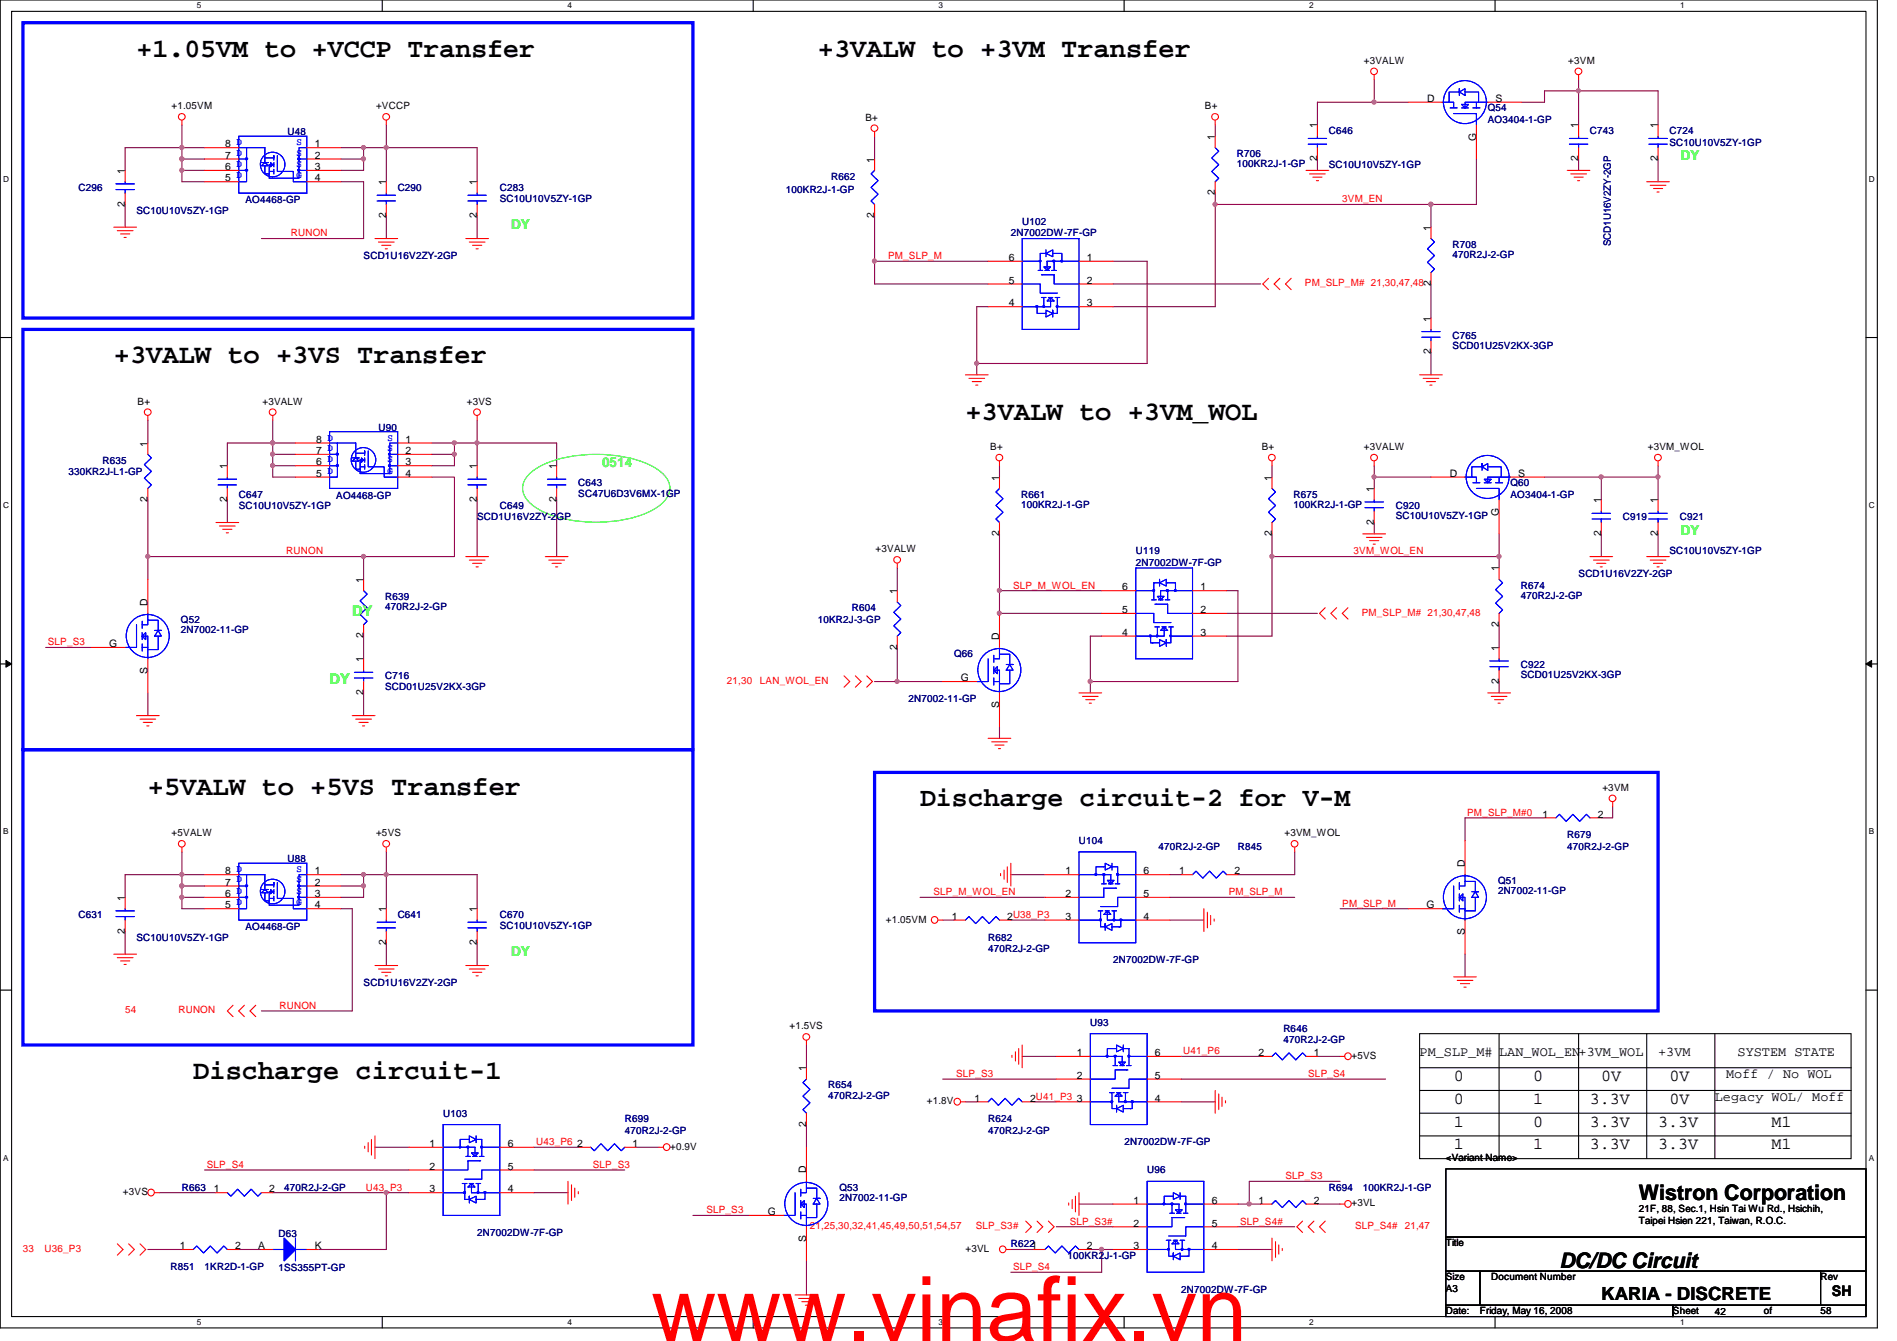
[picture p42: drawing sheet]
<svg xmlns="http://www.w3.org/2000/svg" width="297mm" height="210mm" viewBox="0 0 297 210" stroke-linecap="round" stroke-linejoin="round" font-family="sans-serif">
<defs><g id="words">
<text font-size="14.1" fill="#f00" x="102" y="209.9">www.vinafix.vn</text>
<g font-size="4.2">
<text x="21.4" y="8.8">+1.05VM to +VCCP Transfer</text>
<text x="128.1" y="8.9">+3VALW to +3VM Transfer</text>
<text x="17.8" y="56.9">+3VALW to +3VS Transfer</text>
<text x="151.2" y="65.8">+3VALW to +3VM_WOL</text>
<text x="23.2" y="124.5">+5VALW to +5VS Transfer</text>
<text x="144.1" y="126.2">Discharge circuit-2 for V-M</text>
<text x="30.3" y="168.9">Discharge circuit-1</text>
</g>
<g font-size="3.3">
<text x="256.6" y="187.9">Wistron Corporation</text>
<text x="244.2" y="198.5">DC/DC Circuit</text>
</g>
<text font-size="2.8" x="250.7" y="203.5">KARIA - DISCRETE</text>
<g font-size="2.6">
<text x="227.6" y="172.8">0</text>
<text x="227.6" y="169.2">0</text>
<text x="240.1" y="169.2">0</text>
<text x="240.1" y="172.8">1</text>
<text x="249" y="172.8">3.3V</text>
<text x="250.7" y="169.2">0V</text>
<text x="261.4" y="169.2">0V</text>
<text x="261.4" y="172.8">0V</text>
<text x="227.6" y="176.4">1</text>
<text x="227.6" y="179.9">1</text>
<text x="240.1" y="179.9">1</text>
<text x="240.1" y="176.4">0</text>
<text x="249" y="176.4">3.3V</text>
<text x="249" y="179.9">3.3V</text>
<text x="259.6" y="179.9">3.3V</text>
<text x="259.6" y="176.4">3.3V</text>
<text x="277.4" y="179.9">M1</text>
<text x="277.4" y="176.4">M1</text>
</g>
<g font-size="2.3" fill="#0f0">
<text x="55.2" y="96.4">DY</text>
<text x="51.6" y="107">DY</text>
</g>
<text font-size="2.3" x="286.8" y="202.9">SH</text>
<g font-size="2.1" fill="#0f0">
<text x="263.2" y="25.1">DY</text>
<text x="80" y="35.8">DY</text>
<text x="94.3" y="73.1">0514</text>
<text x="263.2" y="83.8">DY</text>
<text x="80" y="149.6">DY</text>
</g>
<g font-size="2.1">
<text x="222.3" y="165.2">PM_SLP_M#</text>
<text x="234.7" y="165.2">LAN_WOL_EN+3VM_WOL</text>
<text x="259.6" y="165.2">+3VM</text>
<text x="272.1" y="165.2">SYSTEM STATE</text>
<text x="268.5" y="172.3">Legacy WOL/ Moff</text>
<text x="270.3" y="168.8">Moff / No WOL</text>
</g>
<g font-size="1.6">
<text x="213.6" y="10">+3VALW</text>
<text x="245.6" y="10">+3VM</text>
<text x="26.9" y="17.1">+1.05VM</text>
<text x="58.9" y="17.1">+VCCP</text>
<text x="188.7" y="17.1">B+</text>
<text x="223.5" y="16">D</text>
<text x="234.2" y="16">S</text>
<text x="35.3" y="23.1">8 D</text>
<text x="49.3" y="23.1">1</text>
<text x="135.5" y="18.9">B+</text>
<text x="190.2" y="21.9" transform="rotate(-90 190.2 21.9)">1</text>
<text x="206.2" y="20.1" transform="rotate(-90 206.2 20.1)">1</text>
<text x="231.1" y="22.1" transform="rotate(-90 231.1 22.1)">G</text>
<text x="247.1" y="20.1" transform="rotate(-90 247.1 20.1)">1</text>
<text x="259.6" y="20.1" transform="rotate(-90 259.6 20.1)">1</text>
<text x="19.6" y="27.2" transform="rotate(-90 19.6 27.2)">1</text>
<text x="35.3" y="28.4">5</text>
<text x="35.3" y="26.6">6</text>
<text x="35.3" y="24.8">7</text>
<text x="49.3" y="24.8">2</text>
<text x="49.3" y="26.6">3</text>
<text x="49.3" y="28.4">4</text>
<text x="60.4" y="29" transform="rotate(-90 60.4 29)">1</text>
<text x="74.7" y="29" transform="rotate(-90 74.7 29)">1</text>
<text x="136.9" y="25.4" transform="rotate(-90 136.9 25.4)">1</text>
<text x="206.2" y="25.2" transform="rotate(-90 206.2 25.2)">2</text>
<text x="247.1" y="25.2" transform="rotate(-90 247.1 25.2)">2</text>
<text x="259.6" y="25.2" transform="rotate(-90 259.6 25.2)">2</text>
<text x="19.6" y="32.3" transform="rotate(-90 19.6 32.3)">2</text>
<text x="60.4" y="34.1" transform="rotate(-90 60.4 34.1)">2</text>
<text x="74.7" y="34.1" transform="rotate(-90 74.7 34.1)">2</text>
<text x="136.9" y="34.1" transform="rotate(-90 136.9 34.1)">2</text>
<text x="190.2" y="30.6" transform="rotate(-90 190.2 30.6)">2</text>
<text x="157.9" y="40.9">6</text>
<text x="170.2" y="40.9">1</text>
<text x="224" y="36.1" transform="rotate(-90 224 36.1)">1</text>
<text x="157.9" y="48">4</text>
<text x="157.9" y="44.4">5</text>
<text x="170.2" y="44.4">2</text>
<text x="170.2" y="48">3</text>
<text x="224" y="44.8" transform="rotate(-90 224 44.8)">2</text>
<text x="224" y="50.3" transform="rotate(-90 224 50.3)">1</text>
<text x="224" y="55.5" transform="rotate(-90 224 55.5)">2</text>
<text x="21.5" y="63.3">B+</text>
<text x="41.1" y="63.3">+3VALW</text>
<text x="73.1" y="63.3">+3VS</text>
<text x="23.1" y="69.9" transform="rotate(-90 23.1 69.9)">1</text>
<text x="49.5" y="71.1">7</text>
<text x="49.5" y="69.3">8 D</text>
<text x="63.5" y="69.3">1</text>
<text x="63.5" y="71.1">2</text>
<text x="155.1" y="70.4">B+</text>
<text x="197.6" y="70.4">B+</text>
<text x="213.6" y="70.4">+3VALW</text>
<text x="258" y="70.4">+3VM_WOL</text>
<text x="35.6" y="73.4" transform="rotate(-90 35.6 73.4)">1</text>
<text x="49.5" y="74.6">5</text>
<text x="49.5" y="72.9">6</text>
<text x="63.5" y="72.9">3</text>
<text x="63.5" y="74.6">4</text>
<text x="74.7" y="73.4" transform="rotate(-90 74.7 73.4)">1</text>
<text x="87.1" y="73.4" transform="rotate(-90 87.1 73.4)">1</text>
<text x="156.5" y="75.2" transform="rotate(-90 156.5 75.2)">1</text>
<text x="199.1" y="75.2" transform="rotate(-90 199.1 75.2)">1</text>
<text x="215.1" y="77" transform="rotate(-90 215.1 77)">1</text>
<text x="227" y="74.6">D</text>
<text x="237.7" y="74.6">S</text>
<text x="23.1" y="78.6" transform="rotate(-90 23.1 78.6)">2</text>
<text x="35.6" y="78.6" transform="rotate(-90 35.6 78.6)">2</text>
<text x="74.7" y="78.6" transform="rotate(-90 74.7 78.6)">2</text>
<text x="87.1" y="78.6" transform="rotate(-90 87.1 78.6)">2</text>
<text x="156.5" y="83.9" transform="rotate(-90 156.5 83.9)">2</text>
<text x="199.1" y="83.9" transform="rotate(-90 199.1 83.9)">2</text>
<text x="215.1" y="82.1" transform="rotate(-90 215.1 82.1)">2</text>
<text x="234.7" y="80.7" transform="rotate(-90 234.7 80.7)">G</text>
<text x="250.7" y="83.9" transform="rotate(-90 250.7 83.9)">2</text>
<text x="250.7" y="78.8" transform="rotate(-90 250.7 78.8)">1</text>
<text x="259.6" y="83.9" transform="rotate(-90 259.6 83.9)">2</text>
<text x="259.6" y="78.8" transform="rotate(-90 259.6 78.8)">1</text>
<text x="137.1" y="86.4">+3VALW</text>
<text x="234.7" y="89.5" transform="rotate(-90 234.7 89.5)">1</text>
<text x="23.1" y="94.8" transform="rotate(-90 23.1 94.8)">D</text>
<text x="56.9" y="91.2" transform="rotate(-90 56.9 91.2)">1</text>
<text x="140.5" y="93" transform="rotate(-90 140.5 93)">1</text>
<text x="175.7" y="96">5</text>
<text x="175.7" y="92.4">6</text>
<text x="188" y="92.4">1</text>
<text x="188" y="96">2</text>
<text x="17.1" y="101.3">G</text>
<text x="56.9" y="99.9" transform="rotate(-90 56.9 99.9)">2</text>
<text x="140.5" y="101.7" transform="rotate(-90 140.5 101.7)">2</text>
<text x="156.5" y="100.1" transform="rotate(-90 156.5 100.1)">D</text>
<text x="175.7" y="99.5">4</text>
<text x="188" y="99.5">3</text>
<text x="234.7" y="101.9" transform="rotate(-90 234.7 101.9)">1</text>
<text x="234.7" y="98.1" transform="rotate(-90 234.7 98.1)">2</text>
<text x="23.1" y="105.5" transform="rotate(-90 23.1 105.5)">S</text>
<text x="56.9" y="103.7" transform="rotate(-90 56.9 103.7)">1</text>
<text x="150.4" y="106.6">G</text>
<text x="234.7" y="107" transform="rotate(-90 234.7 107)">2</text>
<text x="56.9" y="108.8" transform="rotate(-90 56.9 108.8)">2</text>
<text x="156.5" y="110.8" transform="rotate(-90 156.5 110.8)">S</text>
<text x="250.9" y="123.8">+3VM</text>
<text x="26.9" y="130.9">+5VALW</text>
<text x="58.9" y="130.9">+5VS</text>
<text x="201.1" y="130.9">+3VM_WOL</text>
<text x="241.5" y="128">1</text>
<text x="250.2" y="128">2</text>
<text x="35.3" y="136.9">8 D</text>
<text x="49.3" y="136.9">1</text>
<text x="166.8" y="136.9">1</text>
<text x="179.1" y="136.9">6</text>
<text x="184.6" y="136.9">1</text>
<text x="193.3" y="136.9">2</text>
<text x="229.4" y="135.7" transform="rotate(-90 229.4 135.7)">D</text>
<text x="19.6" y="141" transform="rotate(-90 19.6 141)">1</text>
<text x="35.3" y="142.2">5</text>
<text x="35.3" y="140.4">6</text>
<text x="35.3" y="138.6">7</text>
<text x="49.3" y="138.6">2</text>
<text x="49.3" y="140.4">3</text>
<text x="49.3" y="142.2">4</text>
<text x="60.4" y="142.8" transform="rotate(-90 60.4 142.8)">1</text>
<text x="74.7" y="142.8" transform="rotate(-90 74.7 142.8)">1</text>
<text x="149.1" y="144">1</text>
<text x="157.7" y="144">2U38_P3</text>
<text x="166.8" y="140.4">2</text>
<text x="166.8" y="144">3</text>
<text x="179.1" y="144">4</text>
<text x="179.1" y="140.4">5</text>
<text x="223.3" y="142.2">G</text>
<text x="19.6" y="146.1" transform="rotate(-90 19.6 146.1)">2</text>
<text x="60.4" y="147.9" transform="rotate(-90 60.4 147.9)">2</text>
<text x="74.7" y="147.9" transform="rotate(-90 74.7 147.9)">2</text>
<text x="138.7" y="144.4">+1.05VM</text>
<text x="229.4" y="146.3" transform="rotate(-90 229.4 146.3)">S</text>
<text x="123.6" y="161.1">+1.5VS</text>
<text x="126.2" y="167.7" transform="rotate(-90 126.2 167.7)">1</text>
<text x="168.6" y="165.3">1</text>
<text x="180.8" y="165.3">6</text>
<text x="197.1" y="165.3">2</text>
<text x="205.7" y="165.3">1</text>
<text x="211.6" y="165.7">+5VS</text>
<text x="145.1" y="172.8">+1.8V</text>
<text x="152.6" y="172.4">1</text>
<text x="161.3" y="172.4">2U41_P3</text>
<text x="168.6" y="168.9">2</text>
<text x="168.6" y="172.4">3</text>
<text x="180.8" y="172.4">4</text>
<text x="180.8" y="168.9">5</text>
<text x="67.3" y="179.5">1</text>
<text x="79.5" y="179.5">6</text>
<text x="90.4" y="179.5">2</text>
<text x="99.1" y="179.5">1</text>
<text x="104.9" y="180">+0.9V</text>
<text x="126.2" y="176.4" transform="rotate(-90 126.2 176.4)">2</text>
<text x="67.3" y="183.1">2</text>
<text x="79.5" y="183.1">5</text>
<text x="126.2" y="183.7" transform="rotate(-90 126.2 183.7)">D</text>
<text x="226.4" y="181.7">&lt;Variant Name&gt;</text>
<text x="19.3" y="187.1">+3VS</text>
<text x="33.5" y="186.6">1</text>
<text x="42.2" y="186.6">2</text>
<text x="67.3" y="186.6">3</text>
<text x="79.5" y="186.6">4</text>
<text x="120.2" y="190.2">G</text>
<text x="177.5" y="188.4">1</text>
<text x="177.5" y="192">2</text>
<text x="189.7" y="192">5</text>
<text x="189.7" y="188.4">6</text>
<text x="197.1" y="188.4">1</text>
<text x="205.7" y="188.4">2</text>
<text x="211.6" y="188.8">+3VL</text>
<text x="256.6" y="189.7">21F, 88, Sec.1, Hsin Tai Wu Rd., Hsichih,</text>
<text x="256.6" y="191.6">Taipei Hsien 221, Taiwan, R.O.C.</text>
<text x="28.1" y="195.5">1</text>
<text x="36.8" y="195.5">2</text>
<text x="40.4" y="195.5">A</text>
<text x="49.3" y="195.5">K</text>
<text x="126.2" y="194.4" transform="rotate(-90 126.2 194.4)">S</text>
<text x="151.2" y="196">+3VL</text>
<text x="170.2" y="195.5">2</text>
<text x="177.5" y="195.5">3</text>
<text x="189.7" y="195.5">4</text>
<text x="226.4" y="195.1">Title</text>
<text x="226.4" y="200.4">Size</text>
<text x="226.4" y="202.2">A3</text>
<text x="233.5" y="200.4">Document Number</text>
<text x="285.1" y="200.4">Rev</text>
<text x="226.4" y="205.7">Date:</text>
<text x="231.7" y="205.7">Friday, May 16, 2008</text>
<text x="262" y="205.7">Sheet</text>
<text x="268.5" y="205.9">42</text>
<text x="276.2" y="205.7">of</text>
<text x="285.1" y="205.7">58</text>
</g>
<g font-size="1.6" fill="#00007f">
<text x="233" y="17.4">Q54</text>
<text x="45" y="21.2">U48</text>
<text x="208.1" y="21">C646</text>
<text x="233" y="19.2">AO3404-1-GP</text>
<text x="249" y="21">C743</text>
<text x="261.4" y="21">C724</text>
<text x="261.4" y="22.8">SC10U10V5ZY-1GP</text>
<text x="12.3" y="29.9">C296</text>
<text x="62.3" y="29.9">C290</text>
<text x="78.3" y="29.9">C283</text>
<text x="130.2" y="28.1">R662</text>
<text x="193.7" y="24.6">R706</text>
<text x="193.7" y="26.2">100KR2J-1-GP</text>
<text x="208.1" y="26.3">SC10U10V5ZY-1GP</text>
<text x="21.4" y="33.4">SC10U10V5ZY-1GP</text>
<text x="38.4" y="31.8">AO4468-GP</text>
<text x="78.3" y="31.7">SC10U10V5ZY-1GP</text>
<text x="123.1" y="30.2">100KR2J-1-GP</text>
<text x="160.1" y="35.2">U102</text>
<text x="56.9" y="40.6">SCD1U16V2ZY-2GP</text>
<text x="158.3" y="37">2N7002DW-7F-GP</text>
<text x="227.5" y="38.8">R708</text>
<text x="227.5" y="40.4">470R2J-2-GP</text>
<text x="252.2" y="38.6" transform="rotate(-90 252.2 38.6)">SCD1U16V2ZY-2GP</text>
<text x="227.5" y="53">C765</text>
<text x="227.5" y="54.6">SCD01U25V2KX-3GP</text>
<text x="59.3" y="67.4">U90</text>
<text x="10.7" y="74.3">330KR2J-L1-GP</text>
<text x="16" y="72.6">R635</text>
<text x="37.4" y="77.9">C647</text>
<text x="90.5" y="76.1">C643</text>
<text x="90.5" y="77.7">SC47U6D3V6MX-1GP</text>
<text x="159.9" y="77.9">R661</text>
<text x="202.6" y="77.9">R675</text>
<text x="236.5" y="76.1">Q60</text>
<text x="236.5" y="77.9">AO3404-1-GP</text>
<text x="37.4" y="79.7">SC10U10V5ZY-1GP</text>
<text x="52.7" y="78.1">AO4468-GP</text>
<text x="74.7" y="81.4">SCD1U16V2ZY-2GP</text>
<text x="78.3" y="79.7">C649</text>
<text x="159.9" y="79.5">100KR2J-1-GP</text>
<text x="202.6" y="79.5">100KR2J-1-GP</text>
<text x="218.6" y="79.7">C920</text>
<text x="218.6" y="81.3">SC10U10V5ZY-1GP</text>
<text x="254.1" y="81.4">C919</text>
<text x="263" y="81.4">C921</text>
<text x="177.8" y="86.8">U119</text>
<text x="177.8" y="88.6">2N7002DW-7F-GP</text>
<text x="261.4" y="86.8">SC10U10V5ZY-1GP</text>
<text x="60.3" y="93.9">R639</text>
<text x="60.3" y="95.5">470R2J-2-GP</text>
<text x="133.4" y="95.7">R604</text>
<text x="238.1" y="92.1">R674</text>
<text x="238.1" y="93.7">470R2J-2-GP</text>
<text x="247.2" y="90.3">SCD1U16V2ZY-2GP</text>
<text x="28.3" y="97.5">Q52</text>
<text x="28.3" y="99.1">2N7002-11-GP</text>
<text x="128.1" y="97.5">10KR2J-3-GP</text>
<text x="60.3" y="106.3">C716</text>
<text x="60.3" y="107.9">SCD01U25V2KX-3GP</text>
<text x="149.4" y="102.8">Q66</text>
<text x="238.1" y="104.6">C922</text>
<text x="238.1" y="106.2">SCD01U25V2KX-3GP</text>
<text x="142.3" y="109.9">2N7002-11-GP</text>
<text x="245.4" y="131.2">R679</text>
<text x="45" y="135">U88</text>
<text x="168.9" y="132.1">U104</text>
<text x="181.4" y="133">470R2J-2-GP</text>
<text x="193.8" y="133">R845</text>
<text x="245.4" y="133">470R2J-2-GP</text>
<text x="12.3" y="143.7">C631</text>
<text x="62.3" y="143.7">C641</text>
<text x="78.3" y="143.7">C670</text>
<text x="234.6" y="138.3">Q51</text>
<text x="234.6" y="140">2N7002-11-GP</text>
<text x="21.4" y="147.2">SC10U10V5ZY-1GP</text>
<text x="38.4" y="145.6">AO4468-GP</text>
<text x="78.3" y="145.5">SC10U10V5ZY-1GP</text>
<text x="154.7" y="147.2">R682</text>
<text x="154.7" y="149">470R2J-2-GP</text>
<text x="56.9" y="154.3">SCD1U16V2ZY-2GP</text>
<text x="174.3" y="150.8">2N7002DW-7F-GP</text>
<text x="170.7" y="160.6">U93</text>
<text x="201" y="161.5">R646</text>
<text x="201" y="163.2">470R2J-2-GP</text>
<text x="129.7" y="170.3">R654</text>
<text x="129.7" y="172">470R2J-2-GP</text>
<text x="69.4" y="174.8">U103</text>
<text x="97.8" y="175.7">R699</text>
<text x="97.8" y="177.5">470R2J-2-GP</text>
<text x="154.7" y="175.7">R624</text>
<text x="154.7" y="177.5">470R2J-2-GP</text>
<text x="176.1" y="179.2">2N7002DW-7F-GP</text>
<text x="179.6" y="183.7">U96</text>
<text x="28.5" y="186.4">R663</text>
<text x="44.5" y="186.4">470R2J-2-GP</text>
<text x="131.4" y="186.4">Q53</text>
<text x="131.4" y="188">2N7002-11-GP</text>
<text x="208.1" y="186.4">R694</text>
<text x="213.4" y="186.4">100KR2J-1-GP</text>
<text x="43.6" y="193.6">D63</text>
<text x="74.7" y="193.5">2N7002DW-7F-GP</text>
<text x="158.3" y="195.2">R6221</text>
<text x="167.2" y="197">100KR2J-1-GP</text>
<text x="26.7" y="198.8">R851</text>
<text x="32" y="198.8">1KR2D-1-GP</text>
<text x="43.6" y="199">1SS355PT-GP</text>
<text x="185" y="202.4">2N7002DW-7F-GP</text>
</g>
<g font-size="1.6" fill="#00f">
<text x="37" y="22.7">D</text>
<text x="46.4" y="22.7">S</text>
<text x="37" y="27.9">D</text>
<text x="37" y="26.1">D</text>
<text x="37" y="24.3">D</text>
<text x="46.4" y="24.3">S</text>
<text x="46.4" y="26.1">S</text>
<text x="46.4" y="27.9">G</text>
<text x="51.3" y="70.6">D</text>
<text x="51.3" y="69">D</text>
<text x="60.7" y="69">S</text>
<text x="60.7" y="70.6">S</text>
<text x="51.3" y="74.1">D</text>
<text x="51.3" y="72.3">D</text>
<text x="60.7" y="72.3">S</text>
<text x="60.7" y="74.1">G</text>
<text x="37" y="136.5">D</text>
<text x="46.4" y="136.5">S</text>
<text x="37" y="141.7">D</text>
<text x="37" y="139.9">D</text>
<text x="37" y="138.1">D</text>
<text x="46.4" y="138.1">S</text>
<text x="46.4" y="139.9">S</text>
<text x="46.4" y="141.7">G</text>
</g>
<g font-size="1.6" fill="#f00">
<text x="210.2" y="31.7">3VM_EN</text>
<text x="45.5" y="37">RUNON</text>
<text x="139.1" y="40.6">PM_SLP_M</text>
<text x="204.3" y="44.8">PM_SLP_M# 21,30,47,48</text>
<text x="44.8" y="86.8">RUNON</text>
<text x="212" y="86.8">3VM_WOL_EN</text>
<text x="158.6" y="92.1">SLP_M_WOL_EN</text>
<text x="7.5" y="101">SLP_S3</text>
<text x="213.2" y="96.4">PM_SLP_M# 21,30,47,48</text>
<text x="113.8" y="107.1">21,30</text>
<text x="119" y="107.1">LAN_WOL_EN</text>
<text x="229.7" y="127.7">PM_SLP_M#0</text>
<text x="146.2" y="140.1">SLP_M_WOL_EN</text>
<text x="192.4" y="140.1">PM_SLP_M</text>
<text x="210.2" y="141.9">PM_SLP_M</text>
<text x="19.6" y="158.6">54</text>
<text x="27.9" y="158.6">RUNON</text>
<text x="43.8" y="157.9">RUNON</text>
<text x="185.3" y="165">U41_P6</text>
<text x="149.7" y="168.6">SLP_S3</text>
<text x="204.8" y="168.6">SLP_S4</text>
<text x="83.9" y="179.2">U43_P6</text>
<text x="32.4" y="182.8">SLP_S4</text>
<text x="92.8" y="182.8">SLP_S3</text>
<text x="201.3" y="184.6">SLP_S3</text>
<text x="57.3" y="186.4">U43_P3</text>
<text x="110.6" y="189.9">SLP_S3</text>
<text x="167.5" y="191.7">SLP_S3#</text>
<text x="194.2" y="191.7">SLP_S4#</text>
<text x="3.6" y="196">33</text>
<text x="7" y="196">U36_P3</text>
<text x="126.8" y="192.4">21,25,30,32,41,45,49,50,51,54,57</text>
<text x="152.8" y="192.4">SLP_S3#</text>
<text x="212.2" y="192.4">SLP_S4# 21,47</text>
<text x="158.6" y="198.8">SLP_S4</text>
</g>
<g font-size="1.3">
<text x="30.8" y="1.3">5</text>
<text x="88.9" y="1.3">4</text>
<text x="146.9" y="1.3">3</text>
<text x="205" y="1.3">2</text>
<text x="263.1" y="1.3">1</text>
<text x=".5" y="28.4">D</text>
<text x="292.6" y="28.4">D</text>
<text x=".5" y="79.5">C</text>
<text x="292.6" y="79.5">C</text>
<text x=".5" y="130.6">B</text>
<text x="292.6" y="130.6">B</text>
<text x=".5" y="181.7">A</text>
<text x="292.6" y="181.7">A</text>
<text x="30.8" y="207.4">5</text>
<text x="88.9" y="207.4">4</text>
<text x="146.9" y="207.4">3</text>
<text x="205" y="207.4">2</text>
<text x="263.1" y="207.4">1</text>
</g>
</g></defs>
<path d="M0 0h294v207.9h-294zM1.8 1.8h290.4v204.3h-290.4z" fill="none" stroke="#000" stroke-width=".17"/>
<g fill="#fff">
<path d="M30.8 .2h.7v1.4h-.7z"/>
<path d="M30.8 206.2h.7v1.4h-.7z"/>
</g>
<path d="M59.9 0v1.8M59.9 206.1v1.8" fill="none" stroke="#000" stroke-width=".17"/>
<g fill="#fff">
<path d="M88.9 .2h.6v1.4h-.6z"/>
<path d="M88.9 206.2h.6v1.4h-.6z"/>
</g>
<path d="M117.9 0v1.8M117.9 206.1v1.8" fill="none" stroke="#000" stroke-width=".17"/>
<g fill="#fff">
<path d="M146.9 .2h.7v1.4h-.7z"/>
<path d="M146.9 206.2h.7v1.4h-.7z"/>
</g>
<path d="M176 0v1.8M176 206.1v1.8" fill="none" stroke="#000" stroke-width=".17"/>
<g fill="#fff">
<path d="M205 .2h.7v1.4h-.7z"/>
<path d="M205 206.2h.7v1.4h-.7z"/>
</g>
<path d="M234.1 0v1.8M234.1 206.1v1.8" fill="none" stroke="#000" stroke-width=".17"/>
<g fill="#fff">
<path d="M263.1 .2h.7v1.4h-.7z"/>
<path d="M263.1 206.2h.7v1.4h-.7z"/>
<path d="M.5 27.3h.9v1.4h-.9z"/>
<path d="M292.6 27.3h.9v1.4h-.9z"/>
<path d="M.5 78.4h.9v1.4h-.9z"/>
<path d="M292.6 78.4h.9v1.4h-.9z"/>
</g>
<path d="M0 52.8h1.8M292.2 52.8h1.8" fill="none" stroke="#000" stroke-width=".17"/>
<g fill="#fff">
<path d="M.5 129.5h.8v1.4h-.8z"/>
<path d="M292.6 129.5h.9v1.4h-.9z"/>
</g>
<path d="M0 103.9h1.8M292.2 103.9h1.8" fill="none" stroke="#000" stroke-width=".17"/>
<path d="M.9 103.4l.9 .5-.9 .5zM292.2 103.9l.9-.5v1z" fill="#000"/>
<path d="M.9 103.4l.9 .5-.9 .5zM292.2 103.9l.9-.5v1z" fill="none" stroke="#000" stroke-width=".16"/>
<g fill="#fff">
<path d="M.5 180.5h.8v1.4h-.8z"/>
<path d="M292.6 180.5h.9v1.4h-.9z"/>
</g>
<path d="M0 155h1.8M292.2 155h1.8" fill="none" stroke="#000" stroke-width=".17"/>
<path d="M215.2 16h5.3M190.3 30.2v1.8M28.5 133.3v3.6h-8.9M60.5 136.9h-3.6v1.8M241.8 128h-12.4v3.6M40.9 158.2h14.3M209.8 142.2h10.7M229.4 149.4v3.5M99.6 179.6h3.6" fill="none" stroke="#7f003f" stroke-width=".17"/>
<circle cx="56.9" cy="136.9" r=".32" fill="#f0f"/>
<circle cx="56.9" cy="136.9" r=".32" fill="none" stroke="#f0f" stroke-width=".17"/>
<path d="M28.5 138.7v1.8M60.5 133.3v3.6" fill="none" stroke="#7f003f" stroke-width=".17"/>
<circle cx="28.5" cy="138.7" r=".32" fill="#f0f"/>
<circle cx="28.5" cy="138.7" r=".32" fill="none" stroke="#f0f" stroke-width=".17"/>
<path d="M215.2 12.4v3.6" fill="none" stroke="#7f003f" stroke-width=".17"/>
<circle cx="215.2" cy="16" r=".32" fill="#f0f"/>
<circle cx="215.2" cy="16" r=".32" fill="none" stroke="#f0f" stroke-width=".17"/>
<path d="M215.2 16h-8.9v3.6M241.8 14.2v1.8M247.2 12.4v7.2M136.9 33.8v10.6M206.3 24.9v1.8M231.2 24.9v7.1M252.5 126.2v1.8h-1.8M126.3 163.6v3.5M126.3 176v3.6M24.9 186.7h8.9M209.8 184.9h-14.2v3.6h-1.8" fill="none" stroke="#7f003f" stroke-width=".17"/>
<circle cx="136.9" cy="40.9" r=".32" fill="#f0f"/>
<circle cx="136.9" cy="40.9" r=".32" fill="none" stroke="#f0f" stroke-width=".17"/>
<path d="M136.9 40.9h17.8M60.5 186.7h3.5" fill="none" stroke="#7f003f" stroke-width=".17"/>
<circle cx="60.5" cy="186.7" r=".32" fill="#f0f"/>
<circle cx="60.5" cy="186.7" r=".32" fill="none" stroke="#f0f" stroke-width=".17"/>
<path d="M259.6 14.2v5.4M259.6 24.9v3.5M174.3 44.4h23.1M46.3 69.3h-3.6v1.8M7.2 101.3h7.1M108.5 190.2h8.9M170.7 195.6h1.8v3.5h-14.2" fill="none" stroke="#7f003f" stroke-width=".17"/>
<circle cx="42.7" cy="69.3" r=".32" fill="#f0f"/>
<circle cx="42.7" cy="69.3" r=".32" fill="none" stroke="#f0f" stroke-width=".17"/>
<path d="M42.7 72.9v1.8h3.6M42.7 71.1h3.6" fill="none" stroke="#7f003f" stroke-width=".17"/>
<circle cx="42.7" cy="72.9" r=".32" fill="#f0f"/>
<circle cx="42.7" cy="72.9" r=".32" fill="none" stroke="#f0f" stroke-width=".17"/>
<path d="M35.6 69.3h7.1M42.7 72.9h3.6" fill="none" stroke="#7f003f" stroke-width=".17"/>
<circle cx="42.7" cy="69.3" r=".32" fill="#f0f"/>
<circle cx="42.7" cy="69.3" r=".32" fill="none" stroke="#f0f" stroke-width=".17"/>
<path d="M42.7 71.1v1.8" fill="none" stroke="#7f003f" stroke-width=".17"/>
<circle cx="42.7" cy="71.1" r=".32" fill="#f0f"/>
<circle cx="42.7" cy="71.1" r=".32" fill="none" stroke="#f0f" stroke-width=".17"/>
<path d="M35.6 69.3v3.6M35.6 78.2v3.6M42.7 65.8v3.5M67.6 69.3h3.6v1.8" fill="none" stroke="#7f003f" stroke-width=".17"/>
<circle cx="71.1" cy="69.3" r=".32" fill="#f0f"/>
<circle cx="71.1" cy="69.3" r=".32" fill="none" stroke="#f0f" stroke-width=".17"/>
<circle cx="71.1" cy="71.1" r=".32" fill="#f0f"/>
<circle cx="71.1" cy="71.1" r=".32" fill="none" stroke="#f0f" stroke-width=".17"/>
<path d="M67.6 71.1h3.6v1.8h-3.6M67.6 74.7h3.6v12.4h-14.3M74.7 65.8v3.5h-3.5" fill="none" stroke="#7f003f" stroke-width=".17"/>
<circle cx="74.7" cy="69.3" r=".32" fill="#f0f"/>
<circle cx="74.7" cy="69.3" r=".32" fill="none" stroke="#f0f" stroke-width=".17"/>
<g fill="none" stroke="#7f003f" stroke-width=".17">
<path d="M241.8 14.2h5.4M247.2 24.9v1.8M174.3 40.9h5.3v16M23.2 65.8v3.5M23.2 78.2v8.9M74.7 72.9v-3.6h12.5v3.6M74.7 78.2v8.9M87.2 78.2v8.9M56.9 87.1v3.6M147.6 144h1.8M158.3 144h5.3M183.2 144h5.3"/>
<path d="M183.2 140.5h19.5M60.5 186.7v8.9M126.3 197.4v5.3"/>
</g>
<circle cx="56.9" cy="87.1" r=".32" fill="#f0f"/>
<circle cx="56.9" cy="87.1" r=".32" fill="none" stroke="#f0f" stroke-width=".17"/>
<path d="M152.9 48h1.8M179.6 56.9h-26.7v1.8M23.2 87.1h33.7M56.9 99.6v3.5" fill="none" stroke="#7f003f" stroke-width=".17"/>
<circle cx="152.9" cy="56.9" r=".32" fill="#f0f"/>
<circle cx="152.9" cy="56.9" r=".32" fill="none" stroke="#f0f" stroke-width=".17"/>
<path d="M136.9 21.3v3.6M23.2 87.1v3.6M56.9 108.5v3.5" fill="none" stroke="#7f003f" stroke-width=".17"/>
<circle cx="23.1" cy="87.1" r=".32" fill="#f0f"/>
<circle cx="23.1" cy="87.1" r=".32" fill="none" stroke="#f0f" stroke-width=".17"/>
<path d="M247.2 14.2h12.4M136.9 44.4h17.8" fill="none" stroke="#7f003f" stroke-width=".17"/>
<circle cx="247.2" cy="14.2" r=".32" fill="#f0f"/>
<circle cx="247.2" cy="14.2" r=".32" fill="none" stroke="#f0f" stroke-width=".17"/>
<path d="M23.2 108.5v3.5M32 183.1h32M165.4 192h8.9M193.8 192h8.9M195.6 188.5h1.8M206.3 188.5h3.5" fill="none" stroke="#7f003f" stroke-width=".17"/>
<circle cx="195.6" cy="188.4" r=".32" fill="#f0f"/>
<circle cx="195.6" cy="188.4" r=".32" fill="none" stroke="#f0f" stroke-width=".17"/>
<path d="M158.3 195.6h3.5M172.5 195.6h1.8" fill="none" stroke="#7f003f" stroke-width=".17"/>
<circle cx="172.5" cy="195.6" r=".32" fill="#f0f"/>
<circle cx="172.5" cy="195.6" r=".32" fill="none" stroke="#f0f" stroke-width=".17"/>
<path d="M28.5 136.9h3.5M168.9 188.5h5.4M193.8 195.6h5.4" fill="none" stroke="#7f003f" stroke-width=".17"/>
<circle cx="28.5" cy="136.9" r=".32" fill="#f0f"/>
<circle cx="28.5" cy="136.9" r=".32" fill="none" stroke="#f0f" stroke-width=".17"/>
<path d="M152.9 48v8.9M28.5 136.9v1.8" fill="none" stroke="#7f003f" stroke-width=".17"/>
<circle cx="28.5" cy="138.7" r=".32" fill="#f0f"/>
<circle cx="28.5" cy="138.7" r=".32" fill="none" stroke="#f0f" stroke-width=".17"/>
<path d="M28.5 138.7h3.5M32 140.5h-3.5v1.7h3.5" fill="none" stroke="#7f003f" stroke-width=".17"/>
<circle cx="28.5" cy="140.4" r=".32" fill="#f0f"/>
<circle cx="28.5" cy="140.4" r=".32" fill="none" stroke="#f0f" stroke-width=".17"/>
<path d="M190.3 19.6v1.7M190.3 32v16M19.6 136.9v3.6M53.4 136.9h3.5M53.4 138.7h3.5v1.8h-3.5" fill="none" stroke="#7f003f" stroke-width=".17"/>
<circle cx="56.9" cy="138.7" r=".32" fill="#f0f"/>
<circle cx="56.9" cy="138.7" r=".32" fill="none" stroke="#f0f" stroke-width=".17"/>
<path d="M190.3 32h33.8M174.3 48h16M60.5 136.9v5.3M58.7 179.6h5.3" fill="none" stroke="#7f003f" stroke-width=".17"/>
<circle cx="224" cy="32" r=".32" fill="#f0f"/>
<circle cx="224" cy="32" r=".32" fill="none" stroke="#f0f" stroke-width=".17"/>
<circle cx="190.3" cy="32" r=".32" fill="#f0f"/>
<circle cx="190.3" cy="32" r=".32" fill="none" stroke="#f0f" stroke-width=".17"/>
<path d="M60.5 136.9h14.2" fill="none" stroke="#7f003f" stroke-width=".17"/>
<circle cx="60.5" cy="136.9" r=".32" fill="#f0f"/>
<circle cx="60.5" cy="136.9" r=".32" fill="none" stroke="#f0f" stroke-width=".17"/>
<path d="M231.2 32h-7.1v3.6M224.1 55.1v3.6M74.7 136.9v5.3M53.4 142.2h1.8v16M83.6 179.6h7.1M83.6 186.7h5.3" fill="none" stroke="#7f003f" stroke-width=".17"/>
<circle cx="224" cy="32" r=".32" fill="#f0f"/>
<circle cx="224" cy="32" r=".32" fill="none" stroke="#f0f" stroke-width=".17"/>
<g fill="none" stroke="#7f003f" stroke-width=".17">
<path d="M28.5 19.6v3.5h-8.9M238.3 16h3.5M40.9 37.3h16M60.5 23.1h-3.6v1.8M19.6 145.8v3.6M60.5 147.6v3.5M74.7 147.6v3.5M147.6 168.9h17.8M151.2 172.5h1.7M160.1 165.4h5.3M161.8 172.5h3.6M185 172.5h5.3"/>
<path d="M185 165.4h12.4M185 168.9h32M206.3 165.4h3.5M83.6 183.1h14.2"/>
</g>
<circle cx="56.9" cy="23.1" r=".32" fill="#f0f"/>
<circle cx="56.9" cy="23.1" r=".32" fill="none" stroke="#f0f" stroke-width=".17"/>
<path d="M60.5 19.6v3.5M28.5 24.9v1.8" fill="none" stroke="#7f003f" stroke-width=".17"/>
<circle cx="28.5" cy="24.9" r=".32" fill="#f0f"/>
<circle cx="28.5" cy="24.9" r=".32" fill="none" stroke="#f0f" stroke-width=".17"/>
<path d="M28.5 23.1h3.5" fill="none" stroke="#7f003f" stroke-width=".17"/>
<circle cx="28.5" cy="23.1" r=".32" fill="#f0f"/>
<circle cx="28.5" cy="23.1" r=".32" fill="none" stroke="#f0f" stroke-width=".17"/>
<path d="M28.5 23.1v1.8" fill="none" stroke="#7f003f" stroke-width=".17"/>
<circle cx="28.5" cy="24.9" r=".32" fill="#f0f"/>
<circle cx="28.5" cy="24.9" r=".32" fill="none" stroke="#f0f" stroke-width=".17"/>
<path d="M28.5 24.9h3.5M32 26.7h-3.5v1.7h3.5" fill="none" stroke="#7f003f" stroke-width=".17"/>
<circle cx="28.5" cy="26.6" r=".32" fill="#f0f"/>
<circle cx="28.5" cy="26.6" r=".32" fill="none" stroke="#f0f" stroke-width=".17"/>
<path d="M19.6 23.1v3.6M53.4 23.1h3.5M53.4 24.9h3.5v1.8h-3.5" fill="none" stroke="#7f003f" stroke-width=".17"/>
<circle cx="56.9" cy="24.9" r=".32" fill="#f0f"/>
<circle cx="56.9" cy="24.9" r=".32" fill="none" stroke="#f0f" stroke-width=".17"/>
<path d="M74.7 23.1h-14.2v5.3" fill="none" stroke="#7f003f" stroke-width=".17"/>
<circle cx="60.5" cy="23.1" r=".32" fill="#f0f"/>
<circle cx="60.5" cy="23.1" r=".32" fill="none" stroke="#f0f" stroke-width=".17"/>
<g fill="none" stroke="#7f003f" stroke-width=".17">
<path d="M19.6 32v3.6M53.4 28.4h3.5v8.9M60.5 33.8v3.5M74.7 23.1v5.3M74.7 33.8v3.5M224.1 44.4v5.4M215.2 72.9v1.8h8.9M199.2 83.6v3.5M234.7 97.8v3.5M156.5 113.8v1.8M23.2 195.6h5.3M42.7 186.7h17.8"/>
<path d="M49.8 195.6h10.7"/>
</g>
<circle cx="215.2" cy="74.6" r=".32" fill="#f0f"/>
<circle cx="215.2" cy="74.6" r=".32" fill="none" stroke="#f0f" stroke-width=".17"/>
<path d="M156.5 92.5v3.5" fill="none" stroke="#7f003f" stroke-width=".17"/>
<circle cx="156.5" cy="96" r=".32" fill="#f0f"/>
<circle cx="156.5" cy="96" r=".32" fill="none" stroke="#f0f" stroke-width=".17"/>
<path d="M215.2 74.7v1.8M250.7 74.7v3.5M156.5 83.6v8.9M215.2 81.8v1.8M234.7 83.6v3.5" fill="none" stroke="#7f003f" stroke-width=".17"/>
<circle cx="156.5" cy="92.4" r=".32" fill="#f0f"/>
<circle cx="156.5" cy="92.4" r=".32" fill="none" stroke="#f0f" stroke-width=".17"/>
<path d="M259.6 74.7v3.5M156.5 92.5h16M170.7 99.6h1.8M192.1 96h14.2M192.1 92.5h1.7v14.2h-23.1v1.8M250.7 83.6v3.5M259.6 83.6v3.5" fill="none" stroke="#7f003f" stroke-width=".17"/>
<circle cx="170.7" cy="106.7" r=".32" fill="#f0f"/>
<circle cx="170.7" cy="106.7" r=".32" fill="none" stroke="#f0f" stroke-width=".17"/>
<path d="M156.5 72.9v1.8M199.2 72.9v1.8M156.5 96h16M170.7 99.6v7.1M234.7 87.1h-35.5v12.5h-7.1" fill="none" stroke="#7f003f" stroke-width=".17"/>
<circle cx="234.7" cy="87.1" r=".32" fill="#f0f"/>
<circle cx="234.7" cy="87.1" r=".32" fill="none" stroke="#f0f" stroke-width=".17"/>
<circle cx="199.2" cy="87.1" r=".32" fill="#f0f"/>
<circle cx="199.2" cy="87.1" r=".32" fill="none" stroke="#f0f" stroke-width=".17"/>
<path d="M250.7 74.7h8.9M234.7 87.1v1.8M234.7 106.7v1.8" fill="none" stroke="#7f003f" stroke-width=".17"/>
<circle cx="259.6" cy="74.6" r=".32" fill="#f0f"/>
<circle cx="259.6" cy="74.6" r=".32" fill="none" stroke="#f0f" stroke-width=".17"/>
<circle cx="250.7" cy="74.6" r=".32" fill="#f0f"/>
<circle cx="250.7" cy="74.6" r=".32" fill="none" stroke="#f0f" stroke-width=".17"/>
<path d="M241.8 74.7h8.9M259.6 72.9v1.8M140.5 101.3v5.4h7.1M158.3 136.9h5.3M183.2 136.9h1.8M202.7 133.3v3.6h-8.9M144.1 140.5h19.5M37.4 195.6h3.5" fill="none" stroke="#7f003f" stroke-width=".17"/>
<circle cx="140.5" cy="106.7" r=".32" fill="#f0f"/>
<circle cx="140.5" cy="106.7" r=".32" fill="none" stroke="#f0f" stroke-width=".17"/>
<path d="M140.5 88.9v3.6M136.9 106.7h3.6" fill="none" stroke="#7f003f" stroke-width=".17"/>
<g fill="none" stroke="#f00" stroke-width=".17">
<path d="M28.5 18.8v.8M60.5 18.8v.8M190.3 18.8v.8M206.3 19.6v1.7M215.2 11.7v.7M220.5 16h5.3M231.2 19.6v5.3M233 16h5.3M247.2 11.7v.7M259.6 19.6v1.7M17.8 35.6h3.6M18.4 36.1h2.4"/>
<path d="M18.9 36.6h1.4M19.4 37.2h.4M32 23.1h5.4M32 24.9h5.4M32 26.7h5.4M32 28.4h5.4M48 23.1h5.4M48 24.9h5.4M48 26.7h5.4M48 28.4h5.4M58.7 37.3h3.6M59.3 37.9h2.4"/>
<path d="M59.8 38.4h1.4M60.3 38.9h.4M60.5 28.4v1.8M60.5 32v1.8M72.9 37.3h3.6M73.5 37.9h2.4M74 38.4h1.4M74.5 38.9h.4M136.9 20.6v.7M136.9 24.9v1.8M136.9 32v1.8M190.3 21.3v1.8"/>
<path d="M190.3 28.4v1.8M204.5 26.7h3.6M205.1 27.2h2.4M205.6 27.7h1.4M206.1 28.3h.4M206.3 23.1v1.8M245.4 26.7h3.6M246 27.2h2.4M246.5 27.7h1.4M247 28.3h.4M257.8 28.4h3.6M258.4 29h2.5"/>
<path d="M258.9 29.5h1.4M259.5 30.1h.3M259.6 23.1v1.8M151.2 58.7h3.5M151.7 59.2h2.5M152.2 59.7h1.5M198.6 43.6l-.9 .8 .9 .9M200.4 43.6l-.9 .8 .9 .9M202.2 43.6l-.9 .8 .9 .9M222.3 58.7h3.5M222.8 59.2h2.5M223.3 59.7h1.5"/>
<path d="M23.2 65.1v.7M42.7 65.1v.7M74.7 65.1v.7M74.7 72.9v1.8M74.7 76.5v1.7M87.2 72.9v1.8M87.2 76.5v1.7M152.8 60.3h.3M156.5 72.2v.7M156.5 74.7v1.8M199.2 72.2v.7M199.2 74.7v1.8"/>
<path d="M215.2 72.2v.7M215.2 76.5v1.7M223.9 60.3h.3M224.1 74.7h5.3M234.7 78.2v5.4M236.5 74.7h5.3M250.7 78.2v1.8M259.6 72.2v.7M259.6 78.2v1.8M23.2 90.7v5.3M33.8 81.8h3.6M34.4 82.3h2.4"/>
<path d="M34.9 82.8h1.4M35.4 83.4h.4M72.9 87.1h3.6M73.5 87.7h2.4M74 88.2h1.4M74.5 88.7h.4M85.4 87.1h3.5M85.9 87.7h2.5M86.4 88.2h1.5M87 88.7h.3M140.5 88.2v.7M156.5 81.8v1.8"/>
<path d="M156.5 96v5.3M199.2 81.8v1.8M207.5 95.1l-.9 .9 .9 .9M209.3 95.1l-.9 .9 .9 .9M211.1 95.1l-.9 .9 .9 .9M213.4 83.6h3.6M213.9 84.1h2.5M214.5 84.6h1.4M215 85.2h.3M215.2 80v1.8M234.7 88.9v1.8M234.7 96v1.8"/>
<path d="M249 87.1h3.5M249.5 87.7h2.5M250 88.2h1.5M250.6 88.7h.3M250.7 81.8v1.8M257.8 87.1h3.6M258.4 87.7h2.5M258.9 88.2h1.4M259.5 88.7h.3M259.6 81.8v1.8M14.3 101.3h5.3M21.4 112h3.5"/>
<path d="M21.9 112.6h2.5M22.4 113.1h1.5M23 113.6h.3M23.2 103.1v5.4M55.2 112h3.5M55.7 112.6h2.5M56.2 113.1h1.5M56.8 113.6h.3M56.9 103.1v1.8M56.9 106.7v1.8M132.2 105.8l.9 .9-.9 .9M133.9 105.8l.9 .9-.9 .9"/>
<path d="M135.7 105.8l.9 .9-.9 .9M147.6 106.7h5.3M154.7 115.6h3.6M155.3 116.1h2.4M155.8 116.6h1.4M156.3 117.2h.4M156.5 108.5v5.3M168.9 108.5h3.6M169.5 109h2.5M170 109.5h1.4M170.6 110.1h.3M233 108.5h3.5"/>
<path d="M233.5 109h2.5M234 109.5h1.5M234.6 110.1h.3M28.5 132.6v.7M60.5 132.6v.7M156.7 136.7v.4M157.2 136.2v1.4M157.7 135.7v2.4M158.3 135.1v3.6M202.7 132.6v.7M229.4 131.6v5.3M241.8 128h1.8"/>
<path d="M249 128h1.7M252.5 125.5v.7M17.8 149.4h3.6M18.4 149.9h2.4M18.9 150.4h1.4M19.4 151h.4M36.5 157.4l-.9 .8 .9 .9M38.3 157.4l-.9 .8 .9 .9M40 157.4l-.8 .8 .8 .9M58.7 151.1h3.6M59.3 151.7h2.4M59.8 152.2h1.4"/>
<path d="M60.3 152.7h.4M72.9 151.1h3.6M73.5 151.7h2.4M74 152.2h1.4M74.5 152.7h.4M74.7 142.2v1.8M74.7 145.8v1.8M146.9 144h.7M149.4 144h1.8M156.5 144h1.8M188.5 142.2v3.6M189.1 142.8v2.4"/>
<path d="M189.6 143.3v1.4M190.1 143.8v.4M220.5 142.2h5.3M227.6 152.9h3.6M228.2 153.5h2.4M228.7 154h1.4M229.2 154.5h.4M229.4 144v5.4M57.1 179.4v.3M57.7 178.9v1.4M58.2 178.4v2.4M58.7 177.8v3.6"/>
<path d="M103.2 179.6h.7M126.3 162.9v.7M126.3 167.1v1.8M126.3 174.2v1.8M126.3 179.6v5.3M150.4 172.5h.8M158.5 165.2v.3M159 164.6v1.5M159.5 164.1v2.5M160.1 163.6v3.5M165.4 165.4h5.3M165.4 168.9h5.3"/>
<path d="M165.4 172.5h5.3M179.6 165.4h5.4M179.6 168.9h5.4M179.6 172.5h5.4M190.3 170.7v3.5M190.8 171.2v2.5M191.3 171.7v1.5M191.9 172.3v.3M209.8 165.4h.8M18.4 194.7l.9 .9-.9 .9M20.1 194.7l.9 .9-.9 .9M21.9 194.7l.9 .9-.9 .9"/>
<path d="M24.2 186.7h.7M28.5 195.6h1.8M33.8 186.7h1.8M35.6 195.6h1.8M40.9 186.7h1.8M88.9 184.9v3.6M89.5 185.5v2.4M90 186v1.4M90.5 186.5v.4M117.4 190.2h5.3M126.3 192v5.4M157.6 195.6h.7"/>
<path d="M160.6 191.1l.9 .9-.9 .9M161.8 195.6h1.8M162.4 191.1l.9 .9-.9 .9M164.2 191.1l.9 .9-.9 .9M167.3 188.3v.3M167.9 187.7v1.5M168.4 187.2v2.5M168.9 186.7v3.5M168.9 195.6h1.8M174.3 188.5h5.3M174.3 192h5.3M174.3 195.6h5.3"/>
<path d="M188.5 188.5h5.3M188.5 192h5.3M188.5 195.6h5.3M197.4 188.5h1.8M199.2 193.8v3.6M199.7 194.4v2.4M200.2 194.9v1.4M200.8 195.4v.3M204 191.1l-.9 .9 .9 .9M204.5 188.5h1.8M205.7 191.1l-.9 .9 .9 .9M207.5 191.1l-.9 .9 .9 .9"/>
<path d="M209.8 188.5h.8M124.5 202.7h3.6M125 203.2h2.5M125.6 203.8h1.4M126.1 204.3h.3"/>
<circle cx="28.5" cy="18.3" r=".52"/>
<circle cx="60.5" cy="18.3" r=".52"/>
<circle cx="190.3" cy="18.3" r=".52"/>
<circle cx="215.2" cy="11.2" r=".52"/>
<circle cx="247.2" cy="11.2" r=".52"/>
<circle cx="136.9" cy="20.1" r=".52"/>
<circle cx="23.1" cy="64.5" r=".52"/>
<circle cx="42.7" cy="64.5" r=".52"/>
<circle cx="74.7" cy="64.5" r=".52"/>
<circle cx="156.5" cy="71.6" r=".52"/>
<circle cx="199.2" cy="71.6" r=".52"/>
<circle cx="215.2" cy="71.6" r=".52"/>
<circle cx="259.6" cy="71.6" r=".52"/>
<circle cx="140.5" cy="87.6" r=".52"/>
<circle cx="28.5" cy="132.1" r=".52"/>
<circle cx="60.5" cy="132.1" r=".52"/>
<circle cx="202.7" cy="132.1" r=".52"/>
<circle cx="252.5" cy="125" r=".52"/>
<circle cx="146.3" cy="144" r=".52"/>
<circle cx="104.4" cy="179.6" r=".52"/>
<circle cx="126.3" cy="162.3" r=".52"/>
<circle cx="149.9" cy="172.4" r=".52"/>
<circle cx="211.1" cy="165.3" r=".52"/>
<circle cx="23.6" cy="186.7" r=".52"/>
<circle cx="157" cy="195.6" r=".52"/>
<circle cx="211.1" cy="188.4" r=".52"/>
</g>
<g fill="none" stroke="#000" stroke-width=".17">
<path d="M222.3 161.8h67.6v19.6h-67.6zM222.3 170.7h67.6M222.3 174.2h67.6M222.3 177.8h67.6M222.3 167.1h67.6M234.7 161.8v19.6M247.2 161.8v19.6M257.8 161.8v19.6M268.5 161.8v19.6M226.4 183h65.8v10.6h-65.8zM226.4 193.6h65.8v5.4h-65.8zM226.4 199h5.3v5.3h-5.3z"/>
<path d="M231.7 199h53.4v5.3h-53.4zM285.1 199h7.1v5.3h-7.1zM226.4 204.3h35.6v1.8h-35.6zM262 204.3h30.2v1.8h-30.2z"/>
</g>
<path d="M3.6 3.6h104.9v46.2h-104.9zM3.6 51.6h104.9v65.7h-104.9zM3.6 117.3h104.9v46.3h-104.9zM136.9 120.9h122.7v37.3h-122.7z" fill="none" stroke="#00f" stroke-width=".51"/>
<path d="M82.7 74.4a11.5 11.5 0 0 1 6.2-2.9 22.6 22.6 0 0 1 12.6 1.2 5.9 5.9 0 0 1 3.3 3 3.1 3.1 0 0 1-1.5 3.4 17 17 0 0 1-10 2.6 16.9 16.9 0 0 1-9.9-2.6 3 3 0 0 1-.7-4.7z" fill="none" stroke="#0f0" stroke-width=".17"/>
<g fill="none" stroke="#00f" stroke-width=".17">
<path d="M225.8 16h1.8v.9M227.1 16.9h1.1M227.6 17.8h3.6v1.8M228.5 14.9v-1v.5h-1.6v1.6M228.5 14.4l.9-.5v1zM228.9 16.9h1.1M228.9 16.3h1.1l-.6 .6zM229.4 14.4h2.1v1.6M230.6 16.9h1.1M231.2 16h-1.8v.9M233 16h-1.8v.9M37.4 24.9h1.2"/>
<path d="M37.4 21.3h10.6v8.9h-10.6zM37.4 23.1h4.1v2.3l-.6 .6h1.1l-.5-.6h.5h-1.1M37.4 26.7h1.2M38.5 26.5h.2v.2h-.2zM38.5 24.8h.2v.2h-.2zM38.6 23.1v5.3h-1.2M41.5 26v1.2h.7M41.5 24.7h1.4v-.4v.8M42.2 26.8h.7M42.4 25.4l.3 .4-.3 .3zM42.9 26.5v.7M42.9 25.4v.7"/>
<path d="M43.4 24.3v2.5h2.5v1.6h2.1M46.6 24.8h.3v.2h-.3zM46.6 26.5h.3v.2h-.3zM46.8 24.9h1.2M46.8 26.7h1.2M48 23.1h-1.2v4.8h-4.6v-2.1h.7M59.1 30.6h2.8M59.1 31.5h2.8M60.5 30.2v.4M60.5 31.5v.5M136.9 26.7l-.5 .5 1.1 1.1-1.1 1 1.1 1.1-1.1 1.1 .5 .5M190.3 23.1l.5 .6-1.1 1 1.1 1.1-1.1 1 1.1 1.1-.5 .5"/>
<path d="M204.8 21.7h2.9M204.8 22.6h2.9M206.3 21.3v.4M206.3 22.6v.5M258.2 22.6h2.9M258.2 21.7h2.9M259.6 21.3v.4M259.6 22.6v.5M73.3 75h2.9M73.3 75.9h2.9M74.7 74.7v.3M74.7 75.9v.6"/>
<path d="M85.7 75.9h2.9M85.7 75h2.9M87.2 74.7v.3M87.2 75.9v.6M156.5 76.5l-.5 .5 1.1 1.1-1.1 1 1.1 1.1-1.1 1 .5 .6M199.2 76.5l.5 .5-1.1 1.1 1.1 1-1.1 1.1 1.1 1-.5 .6M213.7 79.5h2.9M213.7 78.6h2.9M215.2 78.2v.4M215.2 79.5v.5M229.4 74.7h1.8v.9M230.6 75.6h1.1"/>
<path d="M231.2 76.5h3.5v1.7M232.1 73.6v-1v.5h-1.6v1.6M232.1 73.1l.9-.5v1zM232.4 75.6h1.1M232.4 75h1.1l-.5 .6zM233 73.1h2.1v1.6M234.2 75.6h1.1M234.7 74.7h-1.7v.9M236.5 74.7h-1.8v.9M21.4 97.8v3.5h-1.8M22.3 97.2v1.1M22.3 99v1.1"/>
<path d="M22.3 99.6h.9v1.7M22.3 99.6l.5-.6v1.1zM23.2 96v1.8h-.9M23.2 97.1h1.6v1.6h.5h-1.1M24.8 99.6v2.1h-1.6M24.8 98.7l.5 .9h-1.1zM234.7 90.7l.6 .5-1.1 1.1 1.1 1-1.1 1.1 1.1 1.1-.6 .5M249.3 81.2h2.9M249.3 80.3h2.9M250.7 80v.3M250.7 81.2v.6M258.2 81.2h2.9"/>
<path d="M258.2 80.3h2.9M259.6 80v.3M259.6 81.2v.6M22.3 100.8v1.1M22.3 101.3h.9v1.8M55.5 105.2h2.9M55.5 106.1h2.9M56.9 104.9v.3M56.9 106.1v.6M154.7 103.1v3.6h-1.8M155.6 106.1v1.1M155.6 102.6v1.1"/>
<path d="M155.6 104.4v1.1M155.6 106.7h.9v1.8M155.6 104.9h.9v1.8M155.6 104.9l.6-.5v1.1zM156.5 101.3v1.8h-.9M156.5 102.4h1.6v1.6h.5h-1M158.1 104.9v2.1h-1.6M158.1 104l.5 .9h-1zM227.6 138.7v3.5h-1.8M228.5 138.1v1.1M228.5 139.9v1.1M229.4 136.9v1.8h-.9"/>
<path d="M229.4 138h1.6v1.6h.5h-1M231 139.6l.5 .9h-1zM243.6 128l.6-.5 1 1.1 1.1-1.1 1.1 1.1 1-1.1 .6 .5M73.3 145.2h2.9M73.3 144.4h2.9M74.7 144v.4M74.7 145.2v.6M151.2 144l.5-.5 1.1 1.1 1-1.1 1.1 1.1 1.1-1.1 .5 .5M228.5 141.7v1.1M228.5 142.2h.9v1.8M228.5 140.5h.9v1.7M228.5 140.5l.6-.6v1.1z"/>
<path d="M231 140.5v2.1h-1.6M126.3 168.9l-.6 .6 1.1 1-1.1 1.1 1.1 1-1.1 1.1 .6 .5M170.7 165.4h5v1.4M170.7 161.8h8.9v14.2h-8.9zM170.7 172.5h3.4M173.3 165.2h.2v.2h-.2zM173.7 171h.8M174 172.3h.2v.2h-.2zM174.1 171v1.5M174.1 172.5v1h.7v-.5v1.1M174.3 166.8h.7M174.5 165.2h.2v.2h-.2z"/>
<path d="M174.6 165.4v1.4M174.8 164.1h-1.4v1.3M174.8 173.5l1.1-.5v1.1zM174.8 171h.7M174.8 163.6l1.1 .5-1.1 .5zM175.2 166.2h1l-.5 .6zM175.2 171l.5 .6h-1.1l.6-.6v1.5h4.4M175.3 166.8h.8M175.9 163.6v1M175.9 164.1h.9v2.7M175.9 171h.7M175.9 173.5h1.2"/>
<path d="M176.1 172.3h.2v.2h-.2zM176.2 171v1.5M176.4 166.8h.7M176.6 167.5h-2v1.4h-3.9M176.6 165.2h.3v.2h-.3zM176.8 165.4h2.8M177.2 172.3h.2v.2h-.2zM177.3 172.5v1h-.4M179.6 168.9h-2.8v1.4h-2.7M30.3 195.6l.5-.6 1.1 1.1 1-1.1 1.1 1.1 1-1.1 .6 .6M35.6 186.7l.5 .5 1.1-1.1 1.1 1.1 1-1.1 1.1 1.1 .5-.5M124.5 186.7v3.5h-1.8"/>
<path d="M125.4 189.7v1.1M125.4 186.1v1.1M125.4 187.9v1.1M125.4 190.2h.9v1.8M125.4 188.5h.9v1.7M125.4 188.5l.5-.6v1.1zM126.3 186h1.6v1.6h.5h-1.1M126.3 184.9v1.8h-.9M127.9 188.5v2.1h-1.6M127.9 187.6l.5 .9h-1.1zM163.6 195.6l.6-.6 1 1.1 1.1-1.1 1 1.1 1.1-1.1 .5 .6M179.6 195.6h3.4"/>
<path d="M179.6 188.5h5v1.4M179.6 184.9h8.9v14.2h-8.9zM182.1 188.3h.3v.2h-.3zM182.6 194.1h.7M182.9 195.4h.2v.3h-.2zM183 194.1v1.5M183 195.6v1h.7v-.5v1.1M183.2 189.9h.7M183.4 188.3h.2v.2h-.2zM183.5 188.5v1.4M183.7 187.2h-1.4v1.3M183.7 196.6l1.1-.5v1.1z"/>
<path d="M183.7 194.1h.7M183.7 186.7l1.1 .5-1.1 .5zM184.1 189.4h1l-.5 .5zM184.1 194.1l.5 .6h-1.1l.6-.6v1.5h4.4M184.2 189.9h.8M184.8 186.7v1M184.8 187.2h.9v2.7M184.8 194.1h.7M184.8 196.6h1.2M185 195.4h.2v.3h-.2zM185.1 194.1v1.5M185.3 189.9h.7"/>
<path d="M185.5 190.6h-2v1.4h-3.9M185.5 188.3h.2v.2h-.2zM185.7 188.5h2.8M186 195.4h.3v.3h-.3zM186.2 195.6v1h-.4M188.5 192h-2.8v1.5h-2.7M199.2 188.5l.5-.6 1.1 1.1 1-1.1 1.1 1.1 1.1-1.1 .5 .6"/>
<circle cx="229.4" cy="16" r="3.4"/>
<circle cx="42.7" cy="25.8" r="1.93"/>
<circle cx="232.9" cy="74.7" r="3.4"/>
<circle cx="23.1" cy="99.5" r="3.4"/>
<circle cx="156.5" cy="104.9" r="3.4"/>
<circle cx="229.4" cy="140.4" r="3.4"/>
<circle cx="126.3" cy="188.4" r="3.4"/>
</g>
<path d="M44.5 193.8l1.8 1.8-1.8 1.8z" fill="#00f"/>
<path d="M42.7 195.6h1.8M44.5 193.8l1.8 1.8-1.8 1.8zM46.3 193.8v3.6M46.3 195.6h1.7" fill="none" stroke="#00f" stroke-width=".17"/>
<path d="M44.5 193.8l1.8 1.8-1.8 1.8z" fill="#00f"/>
<g fill="none" stroke="#00f" stroke-width=".17">
<path d="M18.2 29.7h2.8M18.2 28.8h2.8M19.6 28.4v.4M19.6 29.7v.5M73.3 31.5h2.9M73.3 30.6h2.9M74.7 30.2v.4M74.7 31.5v.5M160.1 37.3h8.8v14.3h-8.8zM163.8 39.1v1.1M163.8 39.7l1-.6v1.1zM163.8 39.7h-.9v2.6"/>
<path d="M164.8 39.7h1.5v1.2M224.1 37.3l.5 .6-1.1 1 1.1 1.1-1.1 1.1 1.1 1-.5 .6M245.7 22.6h2.9M245.7 21.7h2.9M247.2 21.3v.4M247.2 22.6v.5M160.1 40.9h2.8M160.1 44.4h2.8v1.5h2.7M162.2 47.9h.3v.2h-.3zM162.4 48v1.1h.3M162.6 42.3h.7M162.6 49.1h1.2"/>
<path d="M162.8 40.8h.2v.2h-.2zM163.1 43h2v1.4h3.8M163.1 46.6h.7M163.3 47.9h.2v.2h-.2zM163.4 46.6v1.4M163.4 41.8h1.1l-.5 .5zM163.6 42.3h.7M163.8 48.6l1 .5-1 .5zM164.2 46.6h.6M164.5 46.6l-.5 .5h1.1l-.6-.5v1.4h-4.4M164.7 42.3h.7M164.9 40.8h.2v.2h-.2z"/>
<path d="M165.1 40.9v1.4M165.2 46.6h.7M165.4 47.9h.2v.2h-.2zM165.6 48h3.3M165.6 46.6v1.4M165.6 48v1.1h-.8v-.5v1M166.1 40.8h.3v.2h-.3zM168.9 40.9h-4.9v1.4M222.6 51.9h2.9M222.6 52.8h2.9M224.1 51.6v.3M224.1 52.8v.5"/>
<path d="M23.2 71.1l.5 .6-1.1 1 1.1 1.1-1.1 1 1.1 1.1-.5 .6M34.2 75h2.8M34.2 75.9h2.8M35.6 74.7v.3M35.6 75.9v.6M51.6 71.1h1.2M51.6 69.3h4.1v2.4l-.5 .5h1l-.5-.5h.5h-1M51.6 72.9h1.2M51.6 67.6h10.7v8.9h-10.7zM52.7 72.8h.2v.2h-.2zM52.7 71h.2v.2h-.2zM52.8 69.3v5.4h-1.2"/>
<path d="M55.7 72.2v1.2h.7M55.7 71h1.4v-.4v.7M56.4 73.1h.7M56.6 71.7l.3 .3-.3 .3zM57.1 72.7v.7M57.1 71.7v.6M57.7 70.6v2.5h2.5v1.6h2.1M60.9 71h.2v.2h-.2zM60.9 72.8h.2v.2h-.2zM61 72.9h1.3M61 71.1h1.3M62.3 69.3h-1.3v4.8h-4.6v-2.1h.7"/>
<path d="M56.9 92.5l.6 .5-1.1 1.1 1.1 1-1.1 1.1 1.1 1-.6 .6M140.5 94.2l.6 .6-1.1 1 1.1 1.1-1.1 1.1 1.1 1-.6 .6M177.8 92.5h2.9M177.8 96h2.9v1.5h2.6M177.8 88.9h8.9v14.2h-8.9zM180 99.4h.2v.2h-.2zM180.2 99.6v1h.3M180.3 93.9h.8M180.5 92.3h.2v.2h-.2zM180.8 94.6h2v1.4h3.9M180.8 98.1h.8M181.1 99.4h.2v.2h-.2z"/>
<path d="M181.2 98.1v1.5M181.2 93.3h1.1l-.6 .6zM181.4 93.9h.7M181.6 90.7v1M181.6 91.2l1-.5v1zM181.6 91.2h-.9v2.7M181.9 98.1h.7M182.3 98.1l-.6 .6h1.1l-.5-.6v1.5h-4.5M182.5 93.9h.7M182.6 91.2h1.5v1.3M182.7 92.3h.2v.2h-.2zM182.8 92.5v1.4"/>
<path d="M183 98.1h.7M183.2 99.4h.2v.2h-.2zM183.3 99.6h3.4M183.3 98.1v1.5M183.3 99.6v1h-.7v-.5v1.1M183.9 92.3h.2v.2h-.2zM186.7 92.5h-5v1.4M180.3 100.6h1.3M181.6 100.1l1 .5-1 .6zM233.3 103.5h2.9M233.3 104.4h2.9M234.7 103.1v.4"/>
<path d="M234.7 104.4v.5M37.4 138.7h1.2M37.4 135.1h10.6v8.9h-10.6zM37.4 136.9h4.1v2.3l-.6 .5h1.1l-.5-.5h.5h-1.1M38.5 138.5h.2v.3h-.2zM38.6 136.9v5.3h-1.2M41.5 139.7v1.3h.7M41.5 138.5h1.4v-.4v.8M42.4 139.2l.3 .4-.3 .3zM42.9 139.2v.7M43.4 138.1v2.5h2.5v1.6h2.1M46.6 138.5h.3v.3h-.3z"/>
<path d="M46.8 138.7h1.2M48 136.9h-1.2v4.8h-4.6v-2.1h.7M168.9 136.9h5v1.4M168.9 133.3h8.9v14.3h-8.9zM171.5 136.8h.2v.2h-.2zM172.5 138.3h.7M172.7 136.8h.3v.2h-.3zM172.8 136.9v1.4M173.1 135.7h-1.5v1.2M173.1 135.1l1 .6-1 .5zM173.4 137.8h1.1l-.6 .5zM173.6 138.3h.7"/>
<path d="M174.1 135.1v1.1M174.1 135.7h.9v2.6M174.6 138.3h.7M174.8 139h-2v1.5h-3.9M174.9 136.8h.2v.2h-.2zM175 136.9h2.8M186.7 136.9l.6-.5 1 1.1 1.1-1.1 1.1 1.1 1-1.1 .6 .5M18.2 143.5h2.8M18.2 142.6h2.8M19.6 142.2v.4M19.6 143.5v.5M37.4 140.5h1.2"/>
<path d="M38.5 140.3h.2v.2h-.2zM42.2 140.6h.7M42.9 140.3v.7M46.6 140.3h.3v.2h-.3zM46.8 140.5h1.2M59.1 144.4h2.8M59.1 145.2h2.8M60.5 144v.4M60.5 145.2v.6M168.9 144h3.4M172 142.6h.7M172.2 143.9h.2v.2h-.2z"/>
<path d="M172.3 142.6v1.4M172.3 144v1.1h.8v-.5v1M173.1 145.1l1-.5v1zM173.1 142.6h.6M173.4 142.6l.5 .5h-1.1l.6-.5v1.4h4.4M174.1 142.6h.7M174.1 145.1h1.2M174.3 143.9h.2v.2h-.2zM174.5 142.6v1.4M175.4 143.9h.2v.2h-.2zM175.5 144v1.1h-.3M177.8 140.5h-2.8v1.4h-2.7"/>
<path d="M69.4 179.6h5v1.4M69.4 176h8.9v14.2h-8.9zM71.9 179.4h.2v.3h-.2zM73.1 179.4h.3v.3h-.3zM73.3 179.6v1.4M73.5 177.8l1 .6-1 .5zM73.5 178.4h-1.5v1.2M74.5 177.8v1.1M74.5 178.4h.9v2.6M75.3 179.4h.2v.3h-.2zM75.4 179.6h2.9M92.5 179.6l.5 .5 1.1-1.1 1.1 1.1 1-1.1 1.1 1.1 .5-.5"/>
<path d="M154.7 172.5l.6-.6 1 1.1 1.1-1.1 1.1 1.1 1-1.1 .6 .6M199.2 165.4l.5-.6 1.1 1.1 1-1.1 1.1 1.1 1.1-1.1 .5 .6M42.7 195.6h1.8M44.5 193.8l1.8 1.8-1.8 1.8zM46.3 193.8v3.6M46.3 195.6h1.7M69.4 186.7h3.4M72.4 185.3h.7M72.6 186.6h.2v.2h-.2zM72.8 185.3v1.4M72.8 186.7v1h.7v-.5v1.1M72.9 181h.8"/>
<path d="M73.5 187.7l1-.5v1.1zM73.5 185.3h.7M73.8 180.5h1.1l-.5 .5zM73.8 185.3l.6 .5h-1.1l.5-.5v1.4h4.5M74 181h.7M74.5 185.3h.8M74.5 187.7h1.3M74.7 186.6h.3v.2h-.3zM74.9 185.3v1.4M75.1 181h.7M75.3 181.7h-2v1.4h-3.9M75.8 186.6h.3v.2h-.3z"/>
<path d="M75.9 186.7v1h-.3M78.3 183.1h-2.9v1.5h-2.6"/>
<circle cx="56.9" cy="72" r="1.93"/>
<circle cx="42.7" cy="139.5" r="1.93"/>
</g>
<g fill="none" stroke="#f00" stroke-width=".17">
<path d="M247.2 19.6v1.7M19.6 26.7v1.7M19.6 30.2v1.8M74.7 28.4v1.8M74.7 32v1.8M224.1 35.6v1.7M247.2 23.1v1.8M154.7 40.9h5.4M154.7 44.4h5.4M154.7 48h5.4M168.9 40.9h5.4M168.9 44.4h5.4"/>
<path d="M168.9 48h5.4M224.1 42.7v1.7M224.1 49.8v1.8M224.1 53.3v1.8M23.2 69.3v1.8M23.2 76.5v1.7M35.6 72.9v1.8M35.6 76.5v1.7M46.3 69.3h5.3M46.3 71.1h5.3M46.3 72.9h5.3M46.3 74.7h5.3"/>
<path d="M62.3 69.3h5.3M62.3 71.1h5.3M62.3 72.9h5.3M62.3 74.7h5.3M56.9 90.7v1.8M56.9 97.8v1.8M140.5 92.5v1.7M140.5 99.6v1.7M172.5 92.5h5.3M172.5 96h5.3M172.5 99.6h5.3M186.7 92.5h5.4"/>
<path d="M186.7 96h5.4M186.7 99.6h5.4M234.7 101.3v1.8M234.7 104.9v1.8M32 136.9h5.4M32 138.7h5.4M48 136.9h5.4M48 138.7h5.4M163.6 136.9h5.3M177.8 136.9h5.4M185 136.9h1.7M192.1 136.9h1.7"/>
<path d="M19.6 140.5v1.7M19.6 144v1.8M32 140.5h5.4M32 142.2h5.4M48 140.5h5.4M48 142.2h5.4M60.5 142.2v1.8M60.5 145.8v1.8M163.6 140.5h5.3M163.6 144h5.3M177.8 140.5h5.4M177.8 144h5.4"/>
<path d="M64 179.6h5.4M78.3 179.6h5.3M90.7 179.6h1.8M97.8 179.6h1.8M152.9 172.5h1.8M160.1 172.5h1.7M197.4 165.4h1.8M204.5 165.4h1.8M40.9 195.6h1.8M48 195.6h1.8M64 183.1h5.4M64 186.7h5.4"/>
<path d="M78.3 183.1h5.3M78.3 186.7h5.3"/>
</g>
<circle cx="56.9" cy="136.9" r=".32" fill="#f0f"/>
<circle cx="56.9" cy="136.9" r=".32" fill="none" stroke="#f0f" stroke-width=".17"/>
<circle cx="28.5" cy="138.7" r=".32" fill="#f0f"/>
<circle cx="28.5" cy="138.7" r=".32" fill="none" stroke="#f0f" stroke-width=".17"/>
<circle cx="215.2" cy="16" r=".32" fill="#f0f"/>
<circle cx="215.2" cy="16" r=".32" fill="none" stroke="#f0f" stroke-width=".17"/>
<circle cx="136.9" cy="40.9" r=".32" fill="#f0f"/>
<circle cx="136.9" cy="40.9" r=".32" fill="none" stroke="#f0f" stroke-width=".17"/>
<circle cx="60.5" cy="186.7" r=".32" fill="#f0f"/>
<circle cx="60.5" cy="186.7" r=".32" fill="none" stroke="#f0f" stroke-width=".17"/>
<circle cx="42.7" cy="69.3" r=".32" fill="#f0f"/>
<circle cx="42.7" cy="69.3" r=".32" fill="none" stroke="#f0f" stroke-width=".17"/>
<circle cx="42.7" cy="72.9" r=".32" fill="#f0f"/>
<circle cx="42.7" cy="72.9" r=".32" fill="none" stroke="#f0f" stroke-width=".17"/>
<circle cx="42.7" cy="69.3" r=".32" fill="#f0f"/>
<circle cx="42.7" cy="69.3" r=".32" fill="none" stroke="#f0f" stroke-width=".17"/>
<circle cx="42.7" cy="71.1" r=".32" fill="#f0f"/>
<circle cx="42.7" cy="71.1" r=".32" fill="none" stroke="#f0f" stroke-width=".17"/>
<circle cx="71.1" cy="69.3" r=".32" fill="#f0f"/>
<circle cx="71.1" cy="69.3" r=".32" fill="none" stroke="#f0f" stroke-width=".17"/>
<circle cx="71.1" cy="71.1" r=".32" fill="#f0f"/>
<circle cx="71.1" cy="71.1" r=".32" fill="none" stroke="#f0f" stroke-width=".17"/>
<circle cx="74.7" cy="69.3" r=".32" fill="#f0f"/>
<circle cx="74.7" cy="69.3" r=".32" fill="none" stroke="#f0f" stroke-width=".17"/>
<circle cx="56.9" cy="87.1" r=".32" fill="#f0f"/>
<circle cx="56.9" cy="87.1" r=".32" fill="none" stroke="#f0f" stroke-width=".17"/>
<circle cx="152.9" cy="56.9" r=".32" fill="#f0f"/>
<circle cx="152.9" cy="56.9" r=".32" fill="none" stroke="#f0f" stroke-width=".17"/>
<circle cx="23.1" cy="87.1" r=".32" fill="#f0f"/>
<circle cx="23.1" cy="87.1" r=".32" fill="none" stroke="#f0f" stroke-width=".17"/>
<circle cx="247.2" cy="14.2" r=".32" fill="#f0f"/>
<circle cx="247.2" cy="14.2" r=".32" fill="none" stroke="#f0f" stroke-width=".17"/>
<circle cx="195.6" cy="188.4" r=".32" fill="#f0f"/>
<circle cx="195.6" cy="188.4" r=".32" fill="none" stroke="#f0f" stroke-width=".17"/>
<circle cx="172.5" cy="195.6" r=".32" fill="#f0f"/>
<circle cx="172.5" cy="195.6" r=".32" fill="none" stroke="#f0f" stroke-width=".17"/>
<circle cx="28.5" cy="136.9" r=".32" fill="#f0f"/>
<circle cx="28.5" cy="136.9" r=".32" fill="none" stroke="#f0f" stroke-width=".17"/>
<circle cx="28.5" cy="138.7" r=".32" fill="#f0f"/>
<circle cx="28.5" cy="138.7" r=".32" fill="none" stroke="#f0f" stroke-width=".17"/>
<circle cx="28.5" cy="140.4" r=".32" fill="#f0f"/>
<circle cx="28.5" cy="140.4" r=".32" fill="none" stroke="#f0f" stroke-width=".17"/>
<circle cx="56.9" cy="138.7" r=".32" fill="#f0f"/>
<circle cx="56.9" cy="138.7" r=".32" fill="none" stroke="#f0f" stroke-width=".17"/>
<circle cx="224" cy="32" r=".32" fill="#f0f"/>
<circle cx="224" cy="32" r=".32" fill="none" stroke="#f0f" stroke-width=".17"/>
<circle cx="190.3" cy="32" r=".32" fill="#f0f"/>
<circle cx="190.3" cy="32" r=".32" fill="none" stroke="#f0f" stroke-width=".17"/>
<circle cx="60.5" cy="136.9" r=".32" fill="#f0f"/>
<circle cx="60.5" cy="136.9" r=".32" fill="none" stroke="#f0f" stroke-width=".17"/>
<circle cx="224" cy="32" r=".32" fill="#f0f"/>
<circle cx="224" cy="32" r=".32" fill="none" stroke="#f0f" stroke-width=".17"/>
<circle cx="56.9" cy="23.1" r=".32" fill="#f0f"/>
<circle cx="56.9" cy="23.1" r=".32" fill="none" stroke="#f0f" stroke-width=".17"/>
<circle cx="28.5" cy="24.9" r=".32" fill="#f0f"/>
<circle cx="28.5" cy="24.9" r=".32" fill="none" stroke="#f0f" stroke-width=".17"/>
<circle cx="28.5" cy="23.1" r=".32" fill="#f0f"/>
<circle cx="28.5" cy="23.1" r=".32" fill="none" stroke="#f0f" stroke-width=".17"/>
<circle cx="28.5" cy="24.9" r=".32" fill="#f0f"/>
<circle cx="28.5" cy="24.9" r=".32" fill="none" stroke="#f0f" stroke-width=".17"/>
<circle cx="28.5" cy="26.6" r=".32" fill="#f0f"/>
<circle cx="28.5" cy="26.6" r=".32" fill="none" stroke="#f0f" stroke-width=".17"/>
<circle cx="56.9" cy="24.9" r=".32" fill="#f0f"/>
<circle cx="56.9" cy="24.9" r=".32" fill="none" stroke="#f0f" stroke-width=".17"/>
<circle cx="60.5" cy="23.1" r=".32" fill="#f0f"/>
<circle cx="60.5" cy="23.1" r=".32" fill="none" stroke="#f0f" stroke-width=".17"/>
<circle cx="215.2" cy="74.6" r=".32" fill="#f0f"/>
<circle cx="215.2" cy="74.6" r=".32" fill="none" stroke="#f0f" stroke-width=".17"/>
<circle cx="156.5" cy="96" r=".32" fill="#f0f"/>
<circle cx="156.5" cy="96" r=".32" fill="none" stroke="#f0f" stroke-width=".17"/>
<circle cx="156.5" cy="92.4" r=".32" fill="#f0f"/>
<circle cx="156.5" cy="92.4" r=".32" fill="none" stroke="#f0f" stroke-width=".17"/>
<circle cx="170.7" cy="106.7" r=".32" fill="#f0f"/>
<circle cx="170.7" cy="106.7" r=".32" fill="none" stroke="#f0f" stroke-width=".17"/>
<circle cx="234.7" cy="87.1" r=".32" fill="#f0f"/>
<circle cx="234.7" cy="87.1" r=".32" fill="none" stroke="#f0f" stroke-width=".17"/>
<circle cx="199.2" cy="87.1" r=".32" fill="#f0f"/>
<circle cx="199.2" cy="87.1" r=".32" fill="none" stroke="#f0f" stroke-width=".17"/>
<circle cx="259.6" cy="74.6" r=".32" fill="#f0f"/>
<circle cx="259.6" cy="74.6" r=".32" fill="none" stroke="#f0f" stroke-width=".17"/>
<circle cx="250.7" cy="74.6" r=".32" fill="#f0f"/>
<circle cx="250.7" cy="74.6" r=".32" fill="none" stroke="#f0f" stroke-width=".17"/>
<circle cx="140.5" cy="106.7" r=".32" fill="#f0f"/>
<circle cx="140.5" cy="106.7" r=".32" fill="none" stroke="#f0f" stroke-width=".17"/>
<use href="#words"/>
</svg>
